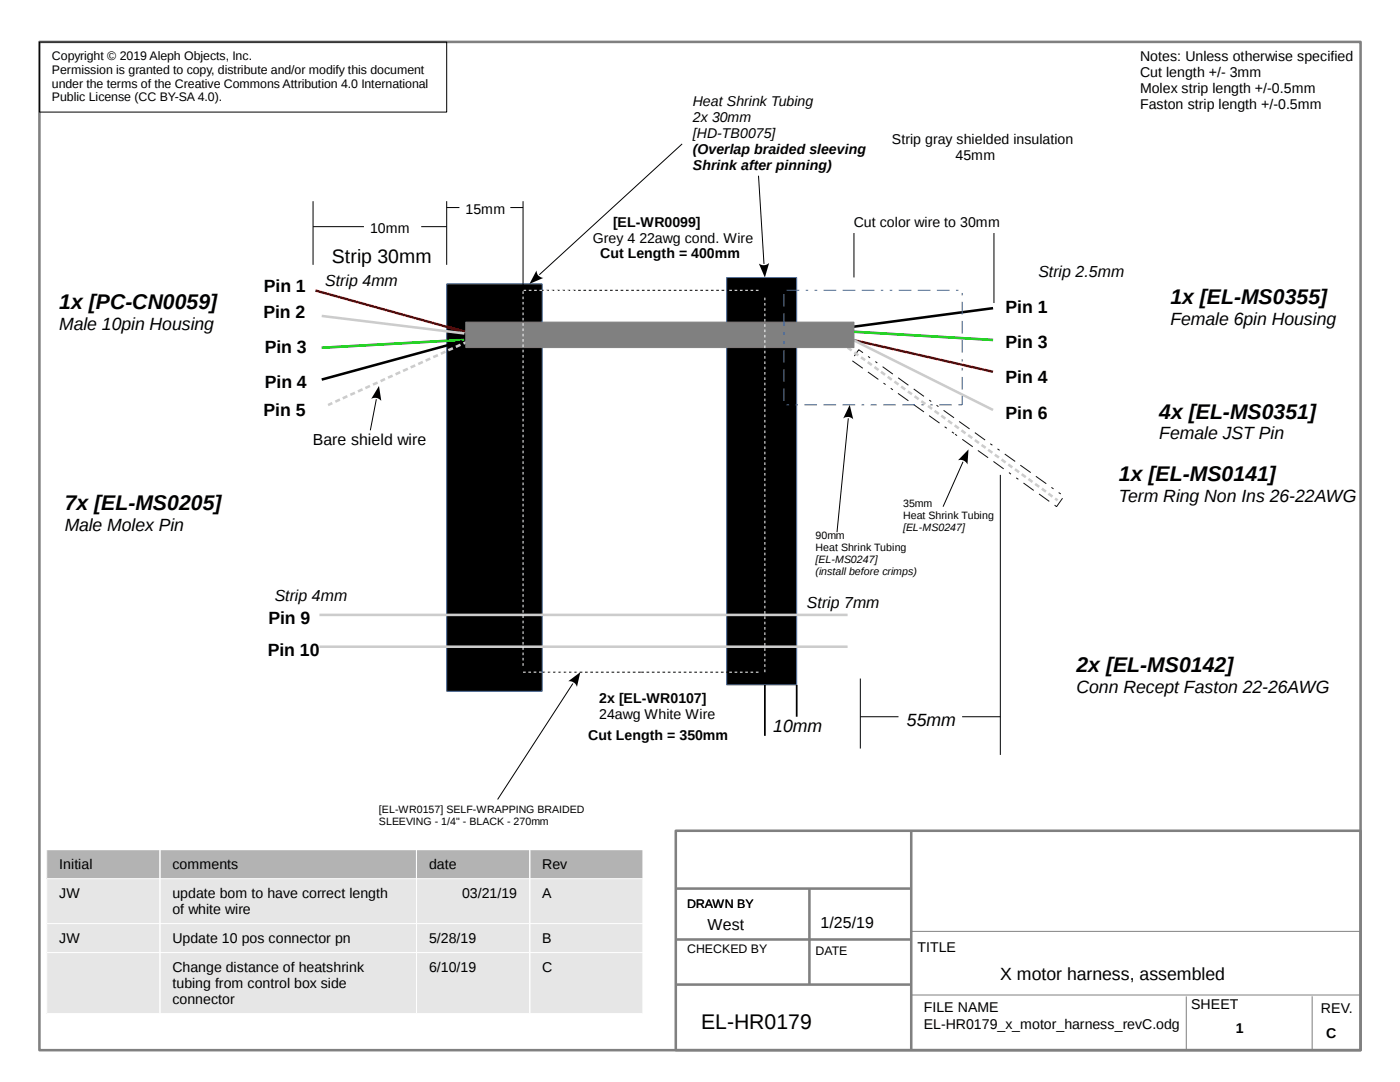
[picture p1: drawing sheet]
<svg xmlns="http://www.w3.org/2000/svg" width="279mm" height="216mm" viewBox="0 0 279 216" stroke-linecap="round" stroke-linejoin="round" font-family="sans-serif">
<defs><g id="words">
<g font-size="4.2">
<text x="11.8" y="61.7">1x [PC-CN0059]</text>
<text x="233.6" y="60.7">1x [EL-MS0355]</text>
<text x="231.4" y="83.6">4x [EL-MS0351]</text>
<text x="12.9" y="101.8">7x [EL-MS0205]</text>
<text x="223.3" y="96">1x [EL-MS0141]</text>
<text x="214.8" y="134.1">2x [EL-MS0142]</text>
<text x="139.9" y="205.2">EL-HR0179</text>
</g>
<text font-size="3.9" x="66.3" y="52.5">Strip 30mm</text>
<g font-size="3.5">
<text x="52.6" y="58.2">Pin 1</text>
<text x="11.8" y="65.8">Male 10pin Housing</text>
<text x="52.6" y="63.4">Pin 2</text>
<text x="200.7" y="62.5">Pin 1</text>
<text x="233.6" y="64.8">Female 6pin Housing</text>
<text x="52.8" y="70.3">Pin 3</text>
<text x="200.7" y="69.5">Pin 3</text>
<text x="52.8" y="77.4">Pin 4</text>
<text x="200.7" y="76.5">Pin 4</text>
<text x="52.6" y="83">Pin 5</text>
<text x="200.7" y="83.5">Pin 6</text>
<text x="231.4" y="87.6">Female JST Pin</text>
<text x="223.3" y="100.1">Term Ring Non Ins 26-22AWG</text>
<text x="12.9" y="105.9">Male Molex Pin</text>
<text x="53.6" y="124.5">Pin 9</text>
<text x="53.4" y="130.9">Pin 10</text>
<text x="214.8" y="138.2">Conn Recept Faston 22-26AWG</text>
<text x="154.3" y="146">10mm</text>
<text x="181" y="144.9">55mm</text>
<text x="199.6" y="195.6">X motor harness, assembled</text>
</g>
<g font-size="3.2">
<text x="64.9" y="57">Strip 4mm</text>
<text x="207.2" y="55.2">Strip 2.5mm</text>
<text x="62.4" y="88.7">Bare shield wire</text>
<text x="54.8" y="120">Strip 4mm</text>
<text x="161" y="121.2">Strip 7mm</text>
<text x="141.2" y="185.5">West</text>
<text x="163.8" y="185.2">1/25/19</text>
</g>
<g font-size="2.8">
<text x="227.5" y="12.2">Notes: Unless otherwise specified</text>
<text x="227.5" y="15.4">Cut length +/- 3mm</text>
<text x="138.3" y="21.1">Heat Shrink Tubing</text>
<text x="227.5" y="18.6">Molex strip length +/-0.5mm</text>
<text x="227.5" y="21.8">Faston strip length +/-0.5mm</text>
<text x="138.3" y="24.3">2x 30mm</text>
<text x="138.3" y="27.4">[HD-TB0075]</text>
<text x="178" y="28.7">Strip gray shielded insulation</text>
<text x="138.3" y="30.7">(Overlap braided sleeving</text>
<text x="138.3" y="33.8">Shrink after pinning)</text>
<text x="190.7" y="31.9">45mm</text>
<text x="73.9" y="46.5">10mm</text>
<text x="92.9" y="42.7">15mm</text>
<text x="122.3" y="45.2">[EL-WR0099]</text>
<text x="170.4" y="45.2">Cut color wire to 30mm</text>
<text x="118.3" y="48.4">Grey 4 22awg cond. Wire</text>
<text x="119.8" y="51.6">Cut Length = 400mm</text>
<text x="119.6" y="140.3">2x [EL-WR0107]</text>
<text x="119.6" y="143.4">24awg White Wire</text>
<text x="117.4" y="147.6">Cut Length = 350mm</text>
<text x="11.8" y="173.4">Initial</text>
<text x="34.4" y="173.4">comments</text>
<text x="85.6" y="173.4">date</text>
<text x="108.2" y="173.4">Rev</text>
<text x="11.8" y="179.2">JW</text>
<text x="34.4" y="179.2">update bom to have correct length</text>
<text x="92.2" y="179.2">03/21/19</text>
<text x="108.2" y="179.2">A</text>
<text x="34.4" y="182.4">of white wire</text>
<text x="11.8" y="188.2">JW</text>
<text x="34.4" y="188.2">Update 10 pos connector pn</text>
<text x="85.6" y="188.2">5/28/19</text>
<text x="108.2" y="188.2">B</text>
<text x="183.1" y="189.9">TITLE</text>
<text x="34.4" y="194">Change distance of heatshrink</text>
<text x="34.4" y="197.1">tubing from control box side</text>
<text x="85.6" y="194">6/10/19</text>
<text x="108.2" y="194">C</text>
<text x="34.4" y="200.3">connector</text>
<text x="184.4" y="201.9">FILE NAME</text>
<text x="237.7" y="201.4">SHEET</text>
<text x="263.6" y="202.2">REV.</text>
<text x="184.4" y="205.2">EL-HR0179_x_motor_harness_revC.odg</text>
<text x="246.6" y="206.2">1</text>
<text x="264.7" y="207.2">C</text>
</g>
<g font-size="2.5">
<text x="10.4" y="12">Copyright © 2019 Aleph Objects, Inc.</text>
<text x="10.4" y="14.7">Permission is granted to copy, distribute and/or modify this document</text>
<text x="10.4" y="17.5">under the terms of the Creative Commons Attribution 4.0 International</text>
<text x="10.4" y="20.2">Public License (CC BY-SA 4.0).</text>
<text x="137.1" y="181.2">DRAWN BY</text>
<text x="137.1" y="190.2">CHECKED BY</text>
<text x="162.8" y="190.6">DATE</text>
</g>
<g font-size="2.1">
<text x="180.2" y="101.2">35mm</text>
<text x="162.8" y="107.6">90mm</text>
<text x="180.2" y="103.6">Heat Shrink Tubing</text>
<text x="180.2" y="106">[EL-MS0247]</text>
<text x="162.8" y="110">Heat Shrink Tubing</text>
<text x="162.8" y="112.3">[EL-MS0247]</text>
<text x="162.8" y="114.7">(install before crimps)</text>
<text x="75.6" y="162.2">[EL-WR0157] SELF-WRAPPING BRAIDED</text>
<text x="75.6" y="164.6">SLEEVING - 1/4&quot; - BLACK - 270mm</text>
</g>
</g></defs>
<g fill="#000">
<path d="M89.1 56.7h19.1v81.2h-19.1z" fill-rule="evenodd"/>
<path d="M145 55.4h14v81.3h-14z" fill-rule="evenodd"/>
</g>
<path d="M89.1 56.7h19.1v81.2h-19.1zM145 55.4h14v81.3h-14z" fill="none" stroke="#3465af" stroke-width=".2"/>
<path d="M171.4 69.8l40.9 29.2-1.4 2.1-41-29.2z" fill-rule="evenodd" fill="#fff"/>
<g fill="none" stroke="#111" stroke-width=".2">
<path d="M170.1 72l2.1 1.5M172.2 70.4l-.8-.6-.9 1.2M173.2 74.2l2.1 1.5M173.2 71.1l.4 .3M174.7 72.1l.4 .3M176.1 73.2l2.1 1.4M176.3 76.4l.4 .3M177.8 77.5l.4 .3M179.2 78.5l2.1 1.5M179.2 75.4l2.1 1.5M182.4 77.6l2 1.5M185.5 79.8l.3 .3"/>
<path d="M182.3 80.7l2.1 1.5M185.4 82.9l2.1 1.5M186.9 80.9l.4 .2M188.3 81.9l2.1 1.5M188.5 85.2l.4 .2M190 86.2l.4 .3M190.6 86.6l.4 .3M191.4 84.1l2.1 1.5M192.1 87.7l2 1.4M194.6 86.3l2 1.5M195.2 89.9l2 1.4M197.6 88.5l.4 .3"/>
<path d="M198.3 92.1l2 1.5M199.1 89.6l.4 .3M200.5 90.6l2.1 1.5M201.4 94.3l.4 .3M202.8 95.4l.4 .2M203.6 92.8l2.1 1.5M204.3 96.4l2 1.5M206.7 95l2.1 1.5M207.4 98.6l2 1.4M209.8 97.3l.5 .2M211.3 98.3l.4 .3M212.1 99.4l-1.2 1.7-.4-.3"/>
</g>
<path d="M99.3 57.9h57.2v76.2h-57.2z" fill="none" stroke="#000" stroke-width=".2" stroke-dasharray=".5 .5" stroke-linecap="butt"/>
<path d="M7.9 8.4h263.6v201.1h-263.6zM134.9 165.8h136.6v43.7h-136.6zM134.9 177.3h47M161.5 177.3v19.1M181.9 165.8v43.7M134.9 187.5h47M134.9 196.5h47" fill="none" stroke="#808080" stroke-width=".51"/>
<path d="M181.9 185.8h89.6M181.9 198.5h89.6M236.7 198.8v10.7M261.9 198.8v10.7" fill="none" stroke="#808080" stroke-width=".2"/>
<path d="M7.9 8.4h81.2v14h-81.2zM75.1 79.7l-1.2 6.2" fill="none" stroke="#000" stroke-width=".2"/>
<path d="M75.6 77l.5 3a1.59 1.59 0 0 0-2-.4z" fill-rule="evenodd" fill="#000"/>
<path d="M62.9 58l31 8.5M170.3 67.8l27.9 6.4" fill="none" stroke="#f00" stroke-width=".51"/>
<g fill="none" stroke="#ccc" stroke-width=".51">
<path d="M64.2 63l28.5 3.5M67.8 79.7l-.9 .5M69.3 79.1l-.9 .4M70.8 78.4l-.9 .4M72.4 77.7l-1 .4M73.8 77l-.9 .4M75.4 76.3l-1 .4M76.8 75.6l-.8 .5M78.4 75l-1 .4M79.9 74.3l-.9 .4M81.4 73.6l-1 .4M82.9 72.9l-.9 .4"/>
<path d="M84.4 72.2l-.9 .4M85.9 71.5l-1 .5M87.4 70.9l-.9 .4M88.9 70.2l-.9 .4M90.4 69.5l-.9 .4M91.9 68.8l-.9 .4M93.4 68.1l-.9 .4M169.2 69.4l.8 .5M170.3 67.8l27.9 14M170.5 70.3l.8 .6M171.8 71.3l.8 .6M173.2 72.2l.8 .6"/>
<path d="M174.5 73.2l.8 .6M175.8 74.2l.8 .6M177.2 75.2l.8 .6M178.5 76.1l.8 .6M179.8 77.1l.9 .6M181.2 78.1l.8 .6M182.5 79.1l.8 .6M66.3 80.4l-.8 .4M183.9 80l.8 .6M185.2 81l.8 .6M186.5 82l.9 .6M187.9 82.9l.8 .6"/>
<path d="M189.2 83.9l.8 .6M190.5 84.9l.8 .6M191.9 85.9l.8 .6M193.2 86.8l.8 .6M194.6 87.8l.8 .6M195.9 88.8l.8 .6M197.2 89.7l.8 .6M198.5 90.7l.9 .6M199.9 91.7l.8 .6M201.2 92.7l.8 .6M202.6 93.6l.8 .6M203.9 94.6l.8 .6"/>
<path d="M205.2 95.6l.9 .6M206.6 96.6l.8 .6M207.9 97.5l.8 .6M209.2 98.5l.8 .6M210.6 99.5l.5 .3M63.7 122.7h105.5M63.7 129h105.5"/>
</g>
<path d="M92.7 67.8l-28.5 1.6M169.6 66.1l28.6 1.7" fill="none" stroke="#0c0" stroke-width=".51"/>
<path d="M92.1 68.1l-27.9 7.6M198.2 61.5l-28.7 3.8" fill="none" stroke="#000" stroke-width=".51"/>
<path d="M93 64.3h77.4v5.1h-77.4z" fill-rule="evenodd" fill="#808080"/>
<path d="M93 64.3h77.4v5.1h-77.4z" fill="none" stroke="#808080" stroke-width=".2"/>
<g fill="none" stroke="#000" stroke-width=".2">
<path d="M136.1 28.7l-28.5 26.1M151.4 35.1l1.1 17.6M62.5 40.1v12.7M62.5 45.2h10.1M84.1 45.2h5M89.1 40.1v12.7M170.4 46.5v8.9M198.4 46.5v14M169.3 83.5l-2.3 22.7M192.2 92.1l-4 9M199.6 94.8v55.8M114.3 136.4l-15 23.1"/>
<path d="M171.7 135.4v14M171.7 143h7.6M192 143h7.6"/>
</g>
<g fill="#000">
<path d="M107.1 54a1.45 1.45 0 0 0 1.3 1.5l-2.7 1.2z" fill-rule="evenodd"/>
<path d="M151.4 52.6a1.6 1.6 0 0 0 2.1-.1l-.9 2.9z" fill-rule="evenodd"/>
<path d="M169.6 80.8l.7 2.9a1.46 1.46 0 0 0-2-.2z" fill-rule="evenodd"/>
<path d="M193.3 89.7l-.2 3a1.55 1.55 0 0 0-1.9-.9z" fill-rule="evenodd"/>
<path d="M113.4 135.9l2.4-1.8-.7 3a1.62 1.62 0 0 0-1.7-1.2z" fill-rule="evenodd"/>
</g>
<path d="M170.4 55.4v7.6" fill="none" stroke="#fff" stroke-width=".2"/>
<path d="M159 136.7v6.3" fill="none" stroke="#000" stroke-width=".35"/>
<path d="M114.5 57.9h-10.1M151.4 57.9h-6.4M104.4 132.9v-75M104.4 134.1h11.4M151.4 134.1h-6.4M152.6 134.1v-74.9" fill="none" stroke="#fff" stroke-width=".2" stroke-dasharray=".5 .5" stroke-linecap="butt"/>
<g fill="none" stroke="#3465af" stroke-width=".2">
<path d="M156.5 58.7v2.5M157 57.9h2.5M160.8 57.9h.5M162.6 57.9h.5M164.4 57.9h2.5M168.2 57.9h2.5M172 57.9h2.5M175.8 57.9h.5M177.6 57.9h.5M179.4 57.9h2.5M183.2 57.9h2.5M187 57.9h2.5"/>
<path d="M190.8 57.9h.5M192 58.5v.4M156.5 62.5v2.5M156.5 66.3v.5M156.5 68.1v.5M156.5 69.8v2.6M156.5 73.7v2.5M156.5 77.5v2.5M192 79v1.8h-.8M192 60.2v2.6M192 64v2.6M192 67.8v2.6"/>
<path d="M192 71.6v.5M192 73.4v.5M192 75.2v2.6M157 80.8h.5M158.7 80.8h.5M160.5 80.8h2.6M164.3 80.8h2.6M168.1 80.8h2.6M171.9 80.8h.6M173.7 80.8h1.3M176.2 80.8h2.6M180.1 80.8h2.5"/>
<path d="M183.9 80.8h.5M185.6 80.8h.6M187.4 80.8h2.6"/>
</g>
<g fill="#b3b3b3">
<path d="M9.3 169.5h22.6v5.8h-22.6z" fill-rule="evenodd"/>
<path d="M31.9 169.5h51.2v5.8h-51.2z" fill-rule="evenodd"/>
<path d="M83.1 169.5h22.6v5.8h-22.6z" fill-rule="evenodd"/>
<path d="M105.7 169.5h22.6v5.8h-22.6z" fill-rule="evenodd"/>
</g>
<g fill="#e6e6e6">
<path d="M9.3 175.3h22.6v9h-22.6z" fill-rule="evenodd"/>
<path d="M31.9 175.3h51.2v9h-51.2z" fill-rule="evenodd"/>
<path d="M83.1 175.3h22.6v9h-22.6z" fill-rule="evenodd"/>
<path d="M105.7 175.3h22.6v9h-22.6z" fill-rule="evenodd"/>
<path d="M9.3 184.3h22.6v5.8h-22.6z" fill-rule="evenodd"/>
<path d="M31.9 184.3h51.2v5.8h-51.2z" fill-rule="evenodd"/>
<path d="M83.1 184.3h22.6v5.8h-22.6z" fill-rule="evenodd"/>
<path d="M105.7 184.3h22.6v5.8h-22.6z" fill-rule="evenodd"/>
<path d="M9.3 190.1h22.6v12.1h-22.6z" fill-rule="evenodd"/>
<path d="M31.9 190.1h51.2v12.1h-51.2z" fill-rule="evenodd"/>
<path d="M83.1 190.1h22.6v12.1h-22.6z" fill-rule="evenodd"/>
<path d="M105.7 190.1h22.6v12.1h-22.6z" fill-rule="evenodd"/>
</g>
<path d="M9.3 169.5h119v32.7h-119zM9.3 175.3h119M31.9 169.5v32.7M83.1 169.5v32.7M105.7 169.5v32.7M9.3 184.3h119M9.3 190.1h119" fill="none" stroke="#fff" stroke-width=".2"/>
<path d="M89.1 41.4h2.6M101.8 41.4h2.6M104.4 40.1v17.8" fill="none" stroke="#000" stroke-width=".2"/>
<path d="M152.6 136.7v10.1" fill="none" stroke="#000" stroke-width=".35"/>
<use href="#words"/>
</svg>
